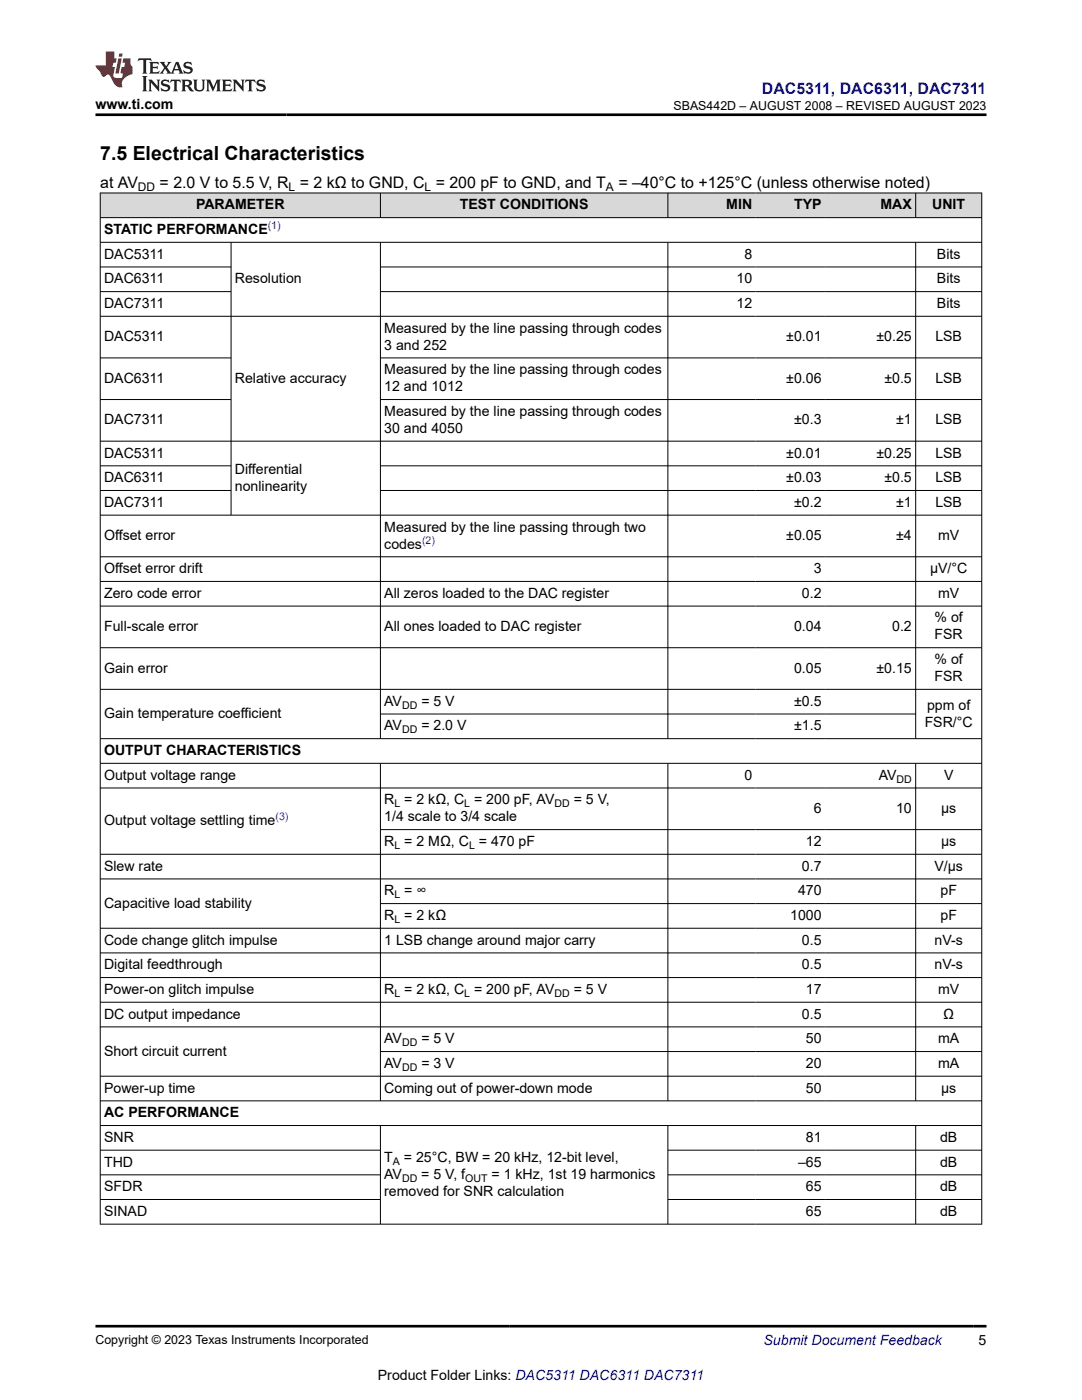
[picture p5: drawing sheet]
<svg xmlns="http://www.w3.org/2000/svg" width="216mm" height="279mm" viewBox="0 0 216 279" stroke-linecap="round" stroke-linejoin="round" font-family="sans-serif">
<defs><g id="words">
<text font-size="3.9" x="20" y="32">7.5 Electrical Characteristics</text>
<text font-size="3.2" fill="#00f" x="152" y="18.7">DAC5311, DAC6311, DAC7311</text>
<g font-size="3.2">
<text x="20" y="37.5">at AV</text>
<text x="31.9" y="37.5">= 2.0 V to 5.5 V, R = 2 kΩ to GND, C = 200 pF to GND, and T</text>
<text x="123.4" y="37.5">= –40°C to +125°C (unless otherwise noted)</text>
</g>
<g font-size="2.8">
<text x="19" y="21.8">www.ti.com</text>
<text x="39.1" y="41.8">PARAMETER</text>
<text x="91.7" y="41.8">TEST CONDITIONS</text>
<text x="144.9" y="41.8">MIN</text>
<text x="158.5" y="41.8">TYP</text>
<text x="175.7" y="41.8">MAX</text>
<text x="186" y="41.8">UNIT</text>
<text x="20.8" y="46.7">STATIC PERFORMANCE</text>
<text x="20.8" y="51.6">DAC5311</text>
<text x="148.5" y="51.6">8</text>
<text x="187" y="51.6">Bits</text>
<text x="20.8" y="56.6">DAC6311</text>
<text x="46.9" y="56.6">Resolution</text>
<text x="147" y="56.6">10</text>
<text x="187" y="56.6">Bits</text>
<text x="20.8" y="61.5">DAC7311</text>
<text x="147" y="61.5">12</text>
<text x="187" y="61.5">Bits</text>
<text x="20.8" y="68.1">DAC5311</text>
<text x="76.7" y="66.4">Measured by the line passing through codes</text>
<text x="76.7" y="69.8">3 and 252</text>
<text x="156.9" y="68.1">±0.01</text>
<text x="174.9" y="68.1">±0.25</text>
<text x="186.6" y="68.1">LSB</text>
<text x="20.8" y="76.4">DAC6311</text>
<text x="46.9" y="76.4">Relative accuracy</text>
<text x="76.7" y="74.7">Measured by the line passing through codes</text>
<text x="156.9" y="76.4">±0.06</text>
<text x="176.5" y="76.4">±0.5</text>
<text x="186.6" y="76.4">LSB</text>
<text x="76.7" y="78.1">12 and 1012</text>
<text x="76.7" y="83">Measured by the line passing through codes</text>
<text x="20.8" y="84.7">DAC7311</text>
<text x="76.7" y="86.4">30 and 4050</text>
<text x="158.5" y="84.7">±0.3</text>
<text x="178.8" y="84.7">±1</text>
<text x="186.6" y="84.7">LSB</text>
<text x="20.8" y="91.3">DAC5311</text>
<text x="46.9" y="94.5">Differential</text>
<text x="156.9" y="91.3">±0.01</text>
<text x="174.9" y="91.3">±0.25</text>
<text x="186.6" y="91.3">LSB</text>
<text x="20.8" y="96.2">DAC6311</text>
<text x="20.8" y="101.2">DAC7311</text>
<text x="46.9" y="97.9">nonlinearity</text>
<text x="156.9" y="96.2">±0.03</text>
<text x="158.5" y="101.2">±0.2</text>
<text x="176.5" y="96.2">±0.5</text>
<text x="178.8" y="101.2">±1</text>
<text x="186.6" y="96.2">LSB</text>
<text x="186.6" y="101.2">LSB</text>
<text x="20.8" y="107.8">Offset error</text>
<text x="76.7" y="106.1">Measured by the line passing through two</text>
<text x="156.9" y="107.8">±0.05</text>
<text x="178.8" y="107.8">±4</text>
<text x="187.2" y="107.8">mV</text>
<text x="76.7" y="109.5">codes</text>
<text x="20.8" y="114.4">Offset error drift</text>
<text x="20.8" y="119.3">Zero code error</text>
<text x="76.7" y="119.3">All zeros loaded to the DAC register</text>
<text x="160" y="119.3">0.2</text>
<text x="162.4" y="114.4">3</text>
<text x="185.6" y="114.4">μV/°C</text>
<text x="187.2" y="119.3">mV</text>
<text x="20.8" y="125.9">Full-scale error</text>
<text x="76.7" y="125.9">All ones loaded to DAC register</text>
<text x="158.4" y="125.9">0.04</text>
<text x="178" y="125.9">0.2</text>
<text x="186.5" y="124.2">% of</text>
<text x="186.5" y="127.6">FSR</text>
<text x="20.8" y="134.2">Gain error</text>
<text x="158.4" y="134.2">0.05</text>
<text x="174.9" y="134.2">±0.15</text>
<text x="186.5" y="132.5">% of</text>
<text x="186.5" y="135.9">FSR</text>
<text x="20.8" y="143.3">Gain temperature coefficient</text>
<text x="76.7" y="140.8">AV</text>
<text x="84.1" y="140.8">= 5 V</text>
<text x="158.5" y="140.8">±0.5</text>
<text x="185" y="141.6">ppm of</text>
<text x="76.7" y="145.8">AV</text>
<text x="84.1" y="145.8">= 2.0 V</text>
<text x="158.5" y="145.8">±1.5</text>
<text x="184.5" y="145">FSR/°C</text>
<text x="20.8" y="150.7">OUTPUT CHARACTERISTICS</text>
<text x="20.8" y="155.6">Output voltage range</text>
<text x="148.5" y="155.6">0</text>
<text x="175.3" y="155.6">AV</text>
<text x="188.4" y="155.6">V</text>
<text x="76.7" y="160.5">R = 2 kΩ, C = 200 pF, AV</text>
<text x="114.5" y="160.5">= 5 V,</text>
<text x="20.8" y="164.7">Output voltage settling time</text>
<text x="76.7" y="163.9">1/4 scale to 3/4 scale</text>
<text x="162.4" y="162.2">6</text>
<text x="178.8" y="162.2">10</text>
<text x="187.8" y="162.2">μs</text>
<text x="20.8" y="173.8">Slew rate</text>
<text x="76.7" y="168.8">R = 2 MΩ, C = 470 pF</text>
<text x="160" y="173.8">0.7</text>
<text x="160.8" y="168.8">12</text>
<text x="186.5" y="173.8">V/μs</text>
<text x="187.8" y="168.8">μs</text>
<text x="76.7" y="178.7">R = ∞</text>
<text x="159.2" y="178.7">470</text>
<text x="187.7" y="178.7">pF</text>
<text x="20.8" y="181.1">Capacitive load stability</text>
<text x="76.7" y="183.6">R = 2 kΩ</text>
<text x="157.7" y="183.6">1000</text>
<text x="187.7" y="183.6">pF</text>
<text x="20.8" y="188.5">Code change glitch impulse</text>
<text x="76.7" y="188.5">1 LSB change around major carry</text>
<text x="160" y="188.5">0.5</text>
<text x="186.5" y="188.5">nV-s</text>
<text x="20.8" y="193.4">Digital feedthrough</text>
<text x="160" y="193.4">0.5</text>
<text x="186.5" y="193.4">nV-s</text>
<text x="20.8" y="198.4">Power-on glitch impulse</text>
<text x="20.8" y="203.3">DC output impedance</text>
<text x="76.7" y="198.4">R = 2 kΩ, C = 200 pF, AV</text>
<text x="114.5" y="198.4">= 5 V</text>
<text x="160" y="203.3">0.5</text>
<text x="160.8" y="198.4">17</text>
<text x="187.2" y="198.4">mV</text>
<text x="188.2" y="203.3">Ω</text>
<text x="76.7" y="208.2">AV</text>
<text x="84.1" y="208.2">= 5 V</text>
<text x="160.8" y="208.2">50</text>
<text x="187.2" y="208.2">mA</text>
<text x="20.8" y="210.7">Short circuit current</text>
<text x="76.7" y="213.1">AV</text>
<text x="84.1" y="213.1">= 3 V</text>
<text x="160.8" y="213.1">20</text>
<text x="187.2" y="213.1">mA</text>
<text x="20.8" y="218.1">Power-up time</text>
<text x="76.7" y="218.1">Coming out of power-down mode</text>
<text x="160.8" y="218.1">50</text>
<text x="187.8" y="218.1">μs</text>
<text x="20.8" y="223">AC PERFORMANCE</text>
<text x="20.8" y="227.9">SNR</text>
<text x="160.8" y="227.9">81</text>
<text x="187.6" y="227.9">dB</text>
<text x="20.8" y="232.8">THD</text>
<text x="76.7" y="231.9">T</text>
<text x="80.6" y="231.9">= 25°C, BW = 20 kHz, 12-bit level,</text>
<text x="159.2" y="232.8">–65</text>
<text x="187.6" y="232.8">dB</text>
<text x="20.8" y="237.7">SFDR</text>
<text x="76.7" y="235.3">AV</text>
<text x="76.7" y="238.7">removed for SNR calculation</text>
<text x="84.1" y="235.3">= 5 V, f</text>
<text x="98.1" y="235.3">= 1 kHz, 1st 19 harmonics</text>
<text x="160.8" y="237.7">65</text>
<text x="187.6" y="237.7">dB</text>
<text x="20.8" y="242.7">SINAD</text>
<text x="160.8" y="242.7">65</text>
<text x="187.6" y="242.7">dB</text>
<text x="195.3" y="268.5">5</text>
<text x="75.4" y="275.3">Product Folder Links: DAC5311 DAC6311 DAC7311</text>
</g>
<text font-size="2.8" fill="#00f" x="152.4" y="268.5">Submit Document Feedback</text>
<g font-size="2.5">
<text x="134.4" y="21.9">SBAS442D – AUGUST 2008 – REVISED AUGUST 2023</text>
<text x="19" y="268.2">Copyright © 2023 Texas Instruments Incorporated</text>
</g>
<g font-size="2.4">
<text x="27.5" y="38.1">DD</text>
<text x="57.6" y="38.1">L</text>
<text x="84.7" y="38.1">L</text>
<text x="120.9" y="38.1">A</text>
</g>
<g font-size="2.1" fill="#00f">
<text x="53.4" y="45.8">(1)</text>
<text x="84.2" y="108.5">(2)</text>
<text x="55" y="163.7">(3)</text>
</g>
<g font-size="2.1">
<text x="80.2" y="141.4">DD</text>
<text x="80.2" y="146.3">DD</text>
<text x="78.7" y="161.1">L</text>
<text x="92.6" y="161.1">L</text>
<text x="110.6" y="161.1">DD</text>
<text x="178.9" y="156.2">DD</text>
<text x="78.7" y="169.4">L</text>
<text x="93.6" y="169.4">L</text>
<text x="78.7" y="179.2">L</text>
<text x="78.7" y="184.2">L</text>
<text x="78.7" y="198.9">L</text>
<text x="92.6" y="198.9">L</text>
<text x="110.6" y="198.9">DD</text>
<text x="80.2" y="208.8">DD</text>
<text x="80.2" y="213.7">DD</text>
<text x="78.4" y="232.5">A</text>
<text x="80.2" y="235.8">DD</text>
<text x="92.8" y="235.8">OUT</text>
</g>
</g></defs>
<g fill="#d8d8d8">
<path d="M20 38.5h175.9v4.9h-175.9z" fill-rule="evenodd"/>
<path d="M20.1 38.6h55.7v4.8h-55.7z" fill-rule="evenodd"/>
<path d="M76 38.6h57.2v4.8h-57.2z" fill-rule="evenodd"/>
<path d="M133.3 38.6h17.5v4.8h-17.5z" fill-rule="evenodd"/>
<path d="M150.8 38.6h13.8v4.8h-13.8z" fill-rule="evenodd"/>
<path d="M164.6 38.6h18.1v4.8h-18.1z" fill-rule="evenodd"/>
<path d="M182.8 38.6h13v4.8h-13z" fill-rule="evenodd"/>
</g>
<g fill="none" stroke="#000" stroke-width=".2">
<path d="M19.9 38.5h176.1M20 38.5v205.9M75.9 38.5v5M133.3 38.5v5M182.7 38.5v5M195.9 38.5v205.9M19.9 43.4h176.1M19.9 48.4h176.1M19.9 53.3h26.3M19.9 58.2h26.3M46.1 48.4v54.5M75.9 48.4v99.1"/>
<path d="M75.9 53.3h120.1M75.9 58.2h120.1M133.3 48.4v99.1M182.7 48.4v99.1M19.9 63.1h176.1M19.9 71.4h26.3M19.9 79.7h26.3M75.9 71.4h120.1M75.9 79.7h120.1M19.9 88h176.1M19.9 93h26.3M19.9 97.9h26.3"/>
<path d="M75.9 93h120.1M75.9 97.9h120.1M19.9 102.8h176.1M19.9 111.1h176.1M19.9 116h176.1M19.9 121h176.1M19.9 129.3h176.1M19.9 137.6h176.1M19.9 147.4h176.1M19.9 152.3h176.1M19.9 157.3h176.1M75.9 152.3v67.5"/>
<path d="M75.9 142.5h106.9M133.3 152.3v67.5M182.7 152.3v67.5M19.9 170.5h176.1M19.9 175.4h176.1M75.9 165.6h120.1M19.9 190.2h176.1M19.9 195.1h176.1M75.9 180.3h120.1M196 185.3h-176.1M19.9 200h176.1M19.9 204.9h176.1"/>
<path d="M19.9 214.8h176.1M19.9 219.7h176.1M75.9 209.9h120.1M19.9 224.6h176.1M19.9 229.5h56.1M19.9 234.5h56.1M19.9 239.4h56.1M75.9 224.6v19.8M133.3 224.6v19.8M133.3 229.5h62.7M133.3 234.5h62.7M133.3 239.4h62.7"/>
<path d="M182.7 224.6v19.8M19.9 244.3h176.1"/>
</g>
<path d="M27.7 11.6l-.2 .6 .5-.2h.6v.1v2.2l-.2 .4h1l-.2-.4v-2.2v-.1h.5l.5 .2-.1-.6zM29.8 12.4l.2 .3v1.6l-.2 .4h1.9l.1-.6a1.08 1.08 0 0 1-1.3 .2v-.7h.6l.4 .2v-.7l-.4 .2h-.6v-.5l.2-.2a1 1 0 0 1 1 .3l-.1-.5zM31.8 12.4l1 1.1-1 1.2h.9l-.2-.2 .4-.8 .5 .8-.2 .2h1.6l-.2-.2 .1-.5h1l.1 .5-.1 .2h.9l-.2-.4-.8-1.9h-.5l-1 2.1-.8-1.1 .9-1h-.8l.2 .2-.5 .6-.3-.6 .1-.2zM35.2 12.8l.4 1h-.8zM36.8 12.5a.65 .65 0 0 0-.2 .7 .65 .65 0 0 0 .6 .5l.7 .1 .1 .3a.79 .79 0 0 1-.7 .4 .79 .79 0 0 1-.7-.5l.1 .7 .2-.1a.93 .93 0 0 0 1.1 0 .93 .93 0 0 0 .4-.9 1.46 1.46 0 0 0-1.2-.6l-.1-.3a1.09 1.09 0 0 1 1.2 .2l-.2-.6-.1 .1-.6-.2zM28.4 15.2l.2 .4v2.2l-.2 .4h1l-.2-.4v-2.2l.2-.4zM29.6 15.9l.2 .4v1.5l-.2 .4h.8l-.3-.4v-1.3l1.7 1.8v-2l.2-.4h-.8l.2 .2 .1 1.1-1.2-1.3zM32.3 16a.65 .65 0 0 0-.2 .8 .65 .65 0 0 0 .7 .4l.6 .2 .1 .2a.79 .79 0 0 1-.7 .4 .79 .79 0 0 1-.7-.5l.1 .7 .2-.1a.93 .93 0 0 0 1.1 .1 .93 .93 0 0 0 .4-1 1.46 1.46 0 0 0-1.2-.5l-.1-.4a1.09 1.09 0 0 1 1.2 .2l-.2-.6-.1 .1-.6-.1zM34.1 15.9l-.1 .6a.63 .63 0 0 1 .7-.3l.1 1.6-.3 .4h1l-.2-.4v-1.6a.66 .66 0 0 1 .8 .3l-.1-.6zM36.2 15.9l.2 .4v1.5l-.2 .4h.9l-.2-.2v-.7h.5l.1 .2a.79 .79 0 0 0 1.2 .6l-1-.9a.61 .61 0 0 0 .6-.6 .61 .61 0 0 0-.5-.7zM36.9 16.2h.2a.47 .47 0 0 1 .5 .1 .47 .47 0 0 1 .1 .5l-.2 .1-.6 .1zM38.5 15.9l.2 .2a2.27 2.27 0 0 0 .4 2 1.04 1.04 0 0 0 1.7-.7v-1.3l.2-.2h-.8l.2 .4v1.1a.6 .6 0 0 1-.6 .6 .6 .6 0 0 1-.6-.6v-1.1l.3-.4zM41.1 15.9l.2 .4v1.5l-.2 .4h.7l-.2-.4v-1.4l.9 1.9 .8-1.9v1.4l-.2 .4h1l-.3-.4v-1.5l.3-.4h-.8l-.7 1.5-.7-1.5zM44.3 15.9l.2 .4v1.5l-.2 .4h1.9l.1-.6a1.09 1.09 0 0 1-1.3 .2v-.7h.6l.4 .2v-.6l-.4 .2h-.6v-.6l.2-.1a1.01 1.01 0 0 1 1 .3l-.1-.6zM46.4 15.9l.3 .4v1.5l-.3 .4h.8l-.2-.4v-1.3l1.6 1.8v-2l.2-.4h-.7l.2 .2v1.1l-1.2-1.3zM49 15.9l-.1 .6a.63 .63 0 0 1 .8-.3v1.6l-.3 .4h1l-.2-.4v-1.6a.66 .66 0 0 1 .8 .3l-.1-.6zM51.4 16a.65 .65 0 0 0-.2 .8 .65 .65 0 0 0 .6 .4l.6 .2 .2 .2a.79 .79 0 0 1-.8 .4 .79 .79 0 0 1-.6-.5l.1 .7 .2-.1a.93 .93 0 0 0 1 .1 .93 .93 0 0 0 .5-1 1.46 1.46 0 0 0-1.3-.5l-.1-.4a1.09 1.09 0 0 1 1.3 .2l-.2-.6-.2 .1-.5-.1z" fill="#231f20"/>
<path d="M21.1 10.3v2.7h-2.1l.1 .4 .9 1a.95 .95 0 0 0 .9 .9 .59 .59 0 0 1 .6-.4 .59 .59 0 0 1 .5 .3l.4 .8a1.59 1.59 0 0 0 2.1 1.4 1.61 1.61 0 0 1 1-2.3l1-.3-.1-1.5a1.59 1.59 0 0 1-.4-1.7h-1.4l-.2 .9h.5l-.1 .9h-.5l-.2 .9v.3l.4 .1-.2 .9h-.6a.73 .73 0 0 1-1.1-.7l.3-1.5h-.5l.2-.9h.5l.2-.9h-.5v-1.3zM23.6 11.6l-.6 3.1h.7l.6-3.1zM23.8 10.7l-.1 .6h.7l.1-.6z" fill="#ed1c24"/>
<path d="M19 22.9h177.8M19 264.7h177.8" fill="none" stroke="#000" stroke-width=".53"/>
<use href="#words"/>
</svg>
